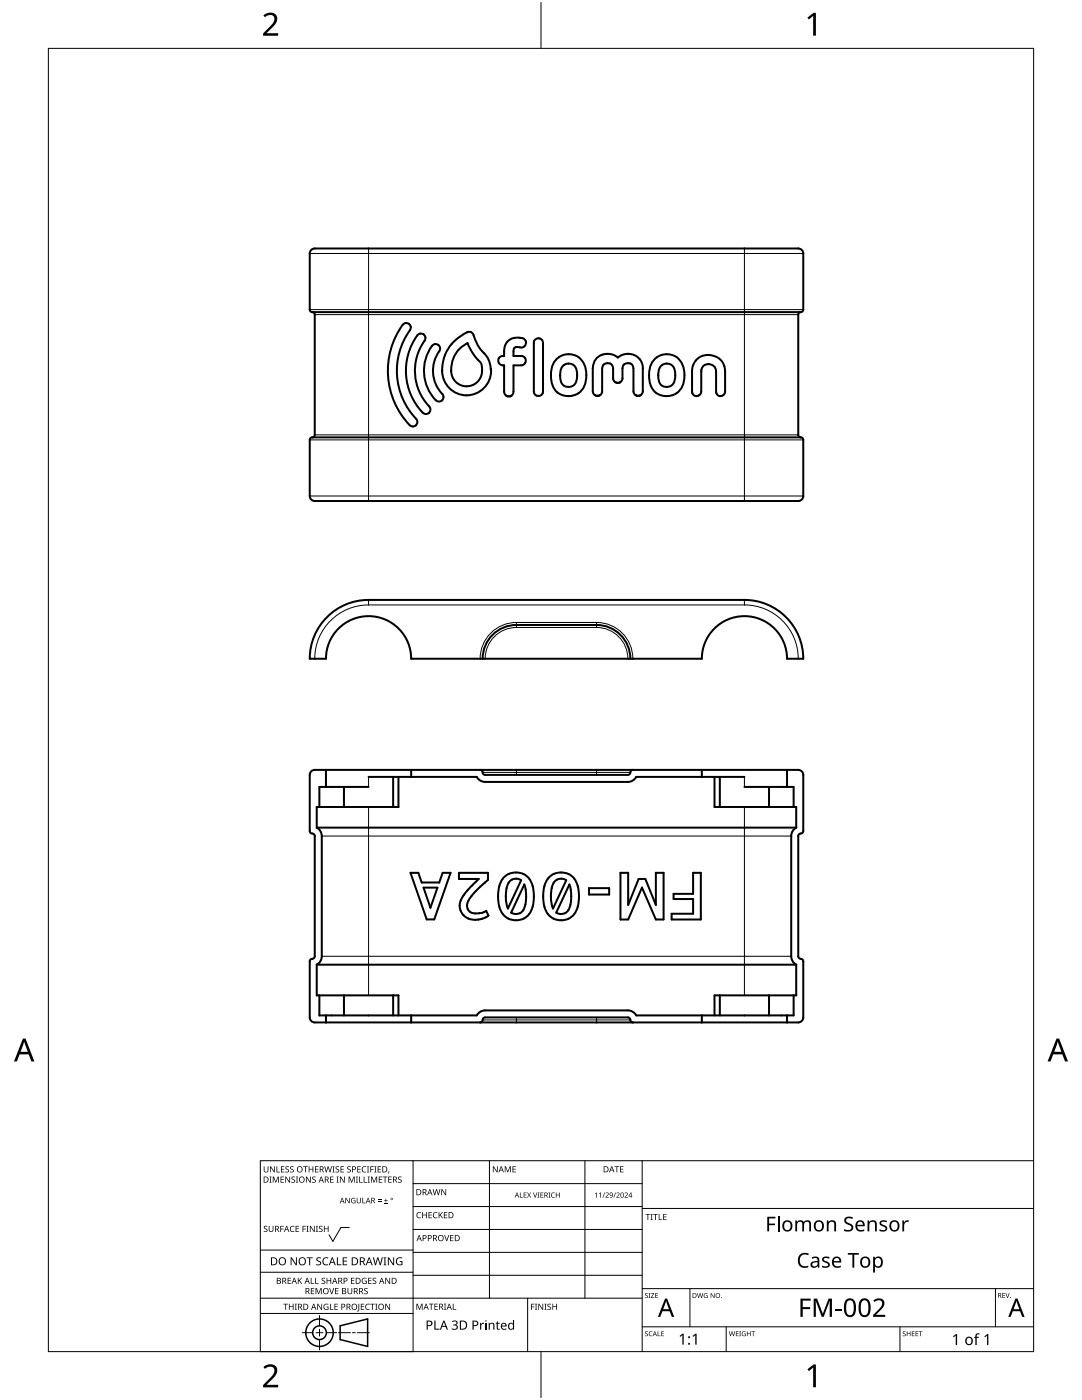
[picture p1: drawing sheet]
<svg xmlns="http://www.w3.org/2000/svg" width="216mm" height="279mm" viewBox="0 0 216 279" stroke-linecap="round" stroke-linejoin="round" font-family="sans-serif">
<g fill="none" stroke="#000" stroke-width=".4">
<path d="M62.3 62.3l.4 .2 .1 .3v24l-.1 .2-.4 .3M62.3 62.3l-.4-.3-.1-.2v-11.2a1 1 0 0 1 1-1h96.5a1 1 0 0 1 1 1v11.2l-.1 .2-.4 .3M62.3 62.3h97.5M80.5 64.7a.9 .9 0 0 1 1.2 0 .9 .9 0 0 1 .1 1.2 14 14 0 0 0 1.4 18 .9 .9 0 0 1-.3 1.1 .9 .9 0 0 1-1.2-.2 15.6 15.6 0 0 1-1.2-20.1zM83.4 66.8a.9 .9 0 0 1 1.2 0 .9 .9 0 0 1 .1 1.2 10.4 10.4 0 0 0 1.1 13.4 .9 .9 0 0 1-.3 1.1 .9 .9 0 0 1-1.2-.2 12 12 0 0 1-.9-15.5zM86.3 68.9a.9 .9 0 0 1 1.2 0 .9 .9 0 0 1 .2 1.2 6.8 6.8 0 0 0 .7 8.7 .9 .9 0 0 1-.3 1.2 .9 .9 0 0 1-1.2-.1 8.4 8.4 0 0 1-.6-11zM88.2 74h.1M90 74h.1M93.3 68.5a5.8 5.8 0 0 0-3.3 5.5M93.3 68.5a10.9 10.9 0 0 0 2.6 3.9 3.2 3.2 0 0 1-.7 3.9 3.2 3.2 0 0 1-4 .1 3.1 3.1 0 0 1-1.2-2.4M93.3 68.5h.1M97.9 73.6a5 5 0 0 0-1.9-3.7l-.6-.8-.6-1.3a1.7 1.7 0 0 0-.8-1.5 1.2 1.2 0 0 0-1.2 .3 8.1 8.1 0 0 0-4.6 7.4"/>
<path d="M97.9 73.6v.1M97.9 73.7a4.9 4.9 0 0 1-4.6 5.2 4.9 4.9 0 0 1-5.1-4.9M103.7 69.3a.99 .99 0 0 0 1.3-.9 .99 .99 0 0 0-1.3-1 2.57 2.57 0 0 0-3.1 2.8v.8a.96 .96 0 0 0-1.2 1 .96 .96 0 0 0 1.2 .9v5.2a.94 .94 0 0 0 .9 1 .94 .94 0 0 0 1-1v-5.2h1.5a.94 .94 0 0 0 .9-.9 .94 .94 0 0 0-.9-1h-1.5v-1.2l.1-.3 .3-.2h.8M106.7 67.8a.92 .92 0 0 1 1.1-.2 .92 .92 0 0 1 .6 .9v9.6a.92 .92 0 0 1-1 .9 .92 .92 0 0 1-.9-.9v-9.6zM111.1 71.6a3.5 3.5 0 0 1 3.8-.6 3.5 3.5 0 0 1 2.1 3.2 4.2 4.2 0 0 1-2 4.5 3.5 3.5 0 0 1-5-3.1l-.1-.7a4.2 4.2 0 0 1 1.2-3.3zM112.3 73.1a1.64 1.64 0 0 1 1.7-.4 1.64 1.64 0 0 1 1.1 1.5 3.1 3.1 0 0 1-.7 2.8 1.64 1.64 0 0 1-2.6-1.3v-.8a2.62 2.62 0 0 1 .5-1.8zM119.2 71.3a3.2 3.2 0 0 1 4.1 .1 2.97 2.97 0 0 1 3.2-.6 2.97 2.97 0 0 1 1.8 2.7v4.6a.93 .93 0 0 1-1 .9 .93 .93 0 0 1-.9-.9v-4.6a1.1 1.1 0 0 0-1.1-1 1.1 1.1 0 0 0-1.1 1v2a.94 .94 0 0 1-.9 .9 .94 .94 0 0 1-1-.9v-2a1.1 1.1 0 0 0-1.1-1 1.1 1.1 0 0 0-1 1v4.6a.94 .94 0 0 1-1 .9 .94 .94 0 0 1-.9-.9v-4.6a3 3 0 0 1 .9-2.2zM130.7 71.6a3.5 3.5 0 0 1 3.8-.6 3.5 3.5 0 0 1 2 3.2 4.2 4.2 0 0 1-1.9 4.5 3.5 3.5 0 0 1-5.1-3.1v-.7a4.2 4.2 0 0 1 1.2-3.3zM131.8 73.1a1.64 1.64 0 0 1 1.8-.4 1.64 1.64 0 0 1 1.1 1.5 3.1 3.1 0 0 1-.7 2.8 1.64 1.64 0 0 1-2.6-1.3v-.8a2.62 2.62 0 0 1 .4-1.8zM139.1 71.6a3.4 3.4 0 0 1 3.6-.5 3.4 3.4 0 0 1 2 3v4a.9 .9 0 0 1-.9 1 .9 .9 0 0 1-.9-1v-4a1.48 1.48 0 0 0-1.5-1.5 1.48 1.48 0 0 0-1.5 1.5v4a.92 .92 0 0 1-.9 1 .92 .92 0 0 1-.9-1v-4.5l.3-.9zM159.8 62.3l-.3 .1-.2 .4v24v.2l.5 .3M62.3 87.3h97.5"/>
<path d="M62.3 87.3l-.4 .2-.1 .3v11.2a1 1 0 0 0 1 1h96.5a1 1 0 0 0 1-1v-11.2l-.1-.3-.4-.2M65.2 123.2a11.7 11.7 0 0 1 8.3-3.5h75a11.7 11.7 0 0 1 11.8 11.8h-3.3a8.5 8.5 0 0 0-8.5-8.5 8.5 8.5 0 0 0-8.5 8.5h-58a8.5 8.5 0 0 0-8.5-8.5 8.5 8.5 0 0 0-8.5 8.5h-3.2a11.7 11.7 0 0 1 3.4-8.3zM96.3 131.5a6.7 6.7 0 0 1 6.7-6.8h16a6.7 6.7 0 0 1 6.8 6.8M62.1 153.9l.7-.3h96.5a1 1 0 0 1 1 1v11.2a.67 .67 0 0 1-.8 .6l-.2 .4v24a.67 .67 0 0 0 .7 .6l.3 .4v11.2a1 1 0 0 1-1 1h-96.5a1 1 0 0 1-1-1v-11.2a.67 .67 0 0 1 .8-.5l.2-.5v-24a.67 .67 0 0 0-.7-.5l-.3-.5v-11.2zM65 153.6v3.4M68.6 157v4M73.5 155h21.6a1.9 1.9 0 0 0 1.7 1h28.5a1.9 1.9 0 0 0 1.7-1h21.5M73.5 157h-9.8v4M78.4 155v6M79.5 155v6h-16.3v4.2M82 153.6v1.4M95.8 153.6a.67 .67 0 0 1 .6 .8l.4 .2h28.5a.67 .67 0 0 0 .5-.7l.5-.3"/>
<path d="M140 153.6v1.4M142.6 155v6h16.3v4.2M143.6 155v6M148.5 157h9.9v4M153.4 157v4M157 153.6v3.4M63.2 165.2h95.7M63.2 165.2a1.9 1.9 0 0 1 1 1.6v24a1.9 1.9 0 0 1-1 1.7M81.9 174.2h1.6l.6 1.9h3.5l.7-1.9h1.6l-3.3 9.3h-1.5zM84.5 177.1h2.8l-1.4 4.1zM91.6 174.2h5.8v1.4l-.2 .2a14.9 14.9 0 0 0-3.9 4.3 1.65 1.65 0 0 0 .4 1.8 1.65 1.65 0 0 0 1.7 .4l.9-.2 .7-.3 .5 .9a3.8 3.8 0 0 1-5.4-.5 3.3 3.3 0 0 1 .8-4l2.6-2.8h-3.9zM100.6 175a3.5 3.5 0 0 1 3.7-.6 3.5 3.5 0 0 1 2.1 3.2 6 6 0 0 1-1.3 5.4 3.5 3.5 0 0 1-3.7 .3 3.5 3.5 0 0 1-1.9-3.1 6.5 6.5 0 0 1 1.1-5.2z"/>
<path d="M101.7 175.9a1.8 1.8 0 0 1 2.3-.2l-2.7 5.6a6.4 6.4 0 0 1 .4-5.4zM104.6 176.5a6.9 6.9 0 0 1-.4 5.4 1.83 1.83 0 0 1-2.2 .2zM109.6 175a3.5 3.5 0 0 1 3.7-.6 3.5 3.5 0 0 1 2.1 3.2 6 6 0 0 1-1.3 5.4 3.5 3.5 0 0 1-3.7 .3 3.5 3.5 0 0 1-1.9-3.1 6.5 6.5 0 0 1 1.1-5.2zM110.7 175.9a1.8 1.8 0 0 1 2.3-.2l-2.7 5.6a6.4 6.4 0 0 1 .4-5.4zM113.6 176.5a6.9 6.9 0 0 1-.4 5.4 1.83 1.83 0 0 1-2.2 .2zM117.5 177.2h4.1v1.3h-4.1zM123.8 174.2h1.5v6.4l2.1-5.2h1.4l2.1 5.2v-6.4h1.5v9.3h-1.5l-2.8-6.4-2.8 6.4h-1.5zM138.3 174.2h1.5v9.3h-5.8v-1.1h4.3v-3h-3.9v-1h3.9zM158.9 165.2a1.9 1.9 0 0 0-1 1.6v24a1.9 1.9 0 0 0 1 1.7M63.2 192.5v6.1h16.3v4M63.2 192.5h95.7M63.7 198.6v4h31.4a1.9 1.9 0 0 1 1.7-1h28.5a1.9 1.9 0 0 1 1.7 1h31.4v-4"/>
<path d="M68.6 198.6v4M78.4 198.6v4M143.6 198.6v4M153.4 198.6v4M158.9 192.5v6.1h-16.3v4M65 202.6v1.4M82 202.6v1.4M126.3 204a.67 .67 0 0 1-.6-.7l-.4-.3h-28.5a.67 .67 0 0 0-.6 .8l-.4 .2M140 202.6v1.4M157 202.6v1.4"/>
</g>
<g fill="none" stroke="#000" stroke-width=".2">
<path d="M61.8 50.6h98.5M73.5 49.6v50.4M148.5 49.6v50.4M61.8 61.8h98.5M62.8 62.8h96.5M61.8 87.8h98.5M61.8 99h98.5M62.8 86.8h96.5M73.5 119.7v1M148.5 119.7v1M73.5 120.7a10.7 10.7 0 0 0-10.7 10.8M73.5 120.7h75"/>
<path d="M103 124.2a7.2 7.2 0 0 0-7.2 7.3M103 125.2a6.2 6.2 0 0 0-6.2 6.3M103 124.2h16M103 125.2h16M103 124.2v1M119 125.2a6.2 6.2 0 0 1 6.3 6.3M119 124.2v1M119 124.2a7.2 7.2 0 0 1 7.3 7.3M148.5 120.7a10.7 10.7 0 0 1 10.8 10.8M73.5 155v2M96.3 154.1h29.5M103 153.6v1"/>
<path d="M119 153.6v1M148.5 155v2M64.2 166.8h93.7M73.5 161v37.6M148.5 161v37.6M64.2 190.8h93.7M96.3 203.5h29.5M103 203v1M119 203v1"/>
</g>
<path d="M9.7 9.7h196.5v260h-196.5z" fill="none" stroke="#000" stroke-width=".2"/>
<path d="M107.9 .5v9.2M107.9 269.7v9.2" fill="none" stroke="#000" stroke-width=".2"/>
<g fill="#000">
<path d="M52.6 3.1a1.64 1.64 0 0 1 2.7 .4 2.52 2.52 0 0 1-1.1 2.2l-1 .9h2.3v.5h-3v-.4l1.2-1.2a1.95 1.95 0 0 0 .9-2.2 1.23 1.23 0 0 0-1.7 .1zM161.1 3.5l1.2-.9h.5v4.5h-.5v-4l-.9 .8zM52.6 272.8a1.64 1.64 0 0 1 2.7 .4 2.52 2.52 0 0 1-1.1 2.2l-1 1h2.3v.5h-3v-.5l1.2-1.2a1.95 1.95 0 0 0 .9-2.1 1.23 1.23 0 0 0-1.7 .1zM161.1 273.3l1.2-1h.5v4.6h-.5v-4l-.9 .7z"/>
<path d="M4.6 207.3h.5l1.8 4.5h-.6l-.6-1.4h-1.8l-.5 1.4h-.6zM4.8 207.9l-.7 2h1.4z"/>
<path d="M210.8 207.3h.5l1.8 4.5h-.6l-.5-1.4h-1.8l-.6 1.4h-.6zM211.1 207.9l-.7 2h1.4z"/>
</g>
<g fill="none" stroke="#000" stroke-width=".2">
<path d="M82.4 231.6v38.1h-30.5v-38.1h154.3M82.4 236.2h45.7M97.7 231.6v27.5M116.7 231.6v27.5M128.1 231.6v38.1M51.9 259.1h76.2M51.9 253.9h30.5M51.9 249.5h30.5M69.7 245h-1.7l-1.6 2.8-.7-1.4M82.4 240.8h45.7M82.4 245.4h45.7M82.4 249.9h45.7"/>
<path d="M82.4 254.5h45.7M105.3 259.1v10.6M128.1 257.2h78.1M128.1 241.2h78.1M137.7 257.2v7.6M198.6 257.2v7.6M51.9 262.1h30.5M60.3 266h2.1M63.1 266h1.3M63.8 262.5v2.1M63.8 265.3v1.4M63.8 267.3v2.1"/>
<path d="M65.1 266h2.1M67.5 266h2.4M70.3 266h.6M71.3 266h2.4M128.1 264.8h78.1M144.9 264.8v4.9M179.6 264.8v4.9"/>
</g>
<g fill="#000">
<path d="M52.6 232.8h.2v.8a.32 .32 0 0 0 .3 .3 .32 .32 0 0 0 .3-.3v-.8h.2v.8a.47 .47 0 0 1-.5 .4 .47 .47 0 0 1-.5-.5zM53.8 234.8h.4l-.1 .1v1l.1 .1h-.4l.1-.1v-1zM53.9 232.8h.2l.6 1v-1h.1v1.2h-.1l-.7-1v1h-.1zM54.4 234.8h.3l.3 1 .4-1h.2v1.2h-.1v-1l-.4 1h-.1l-.4-1v1h-.2zM55.2 232.8h.1v1h.6v.2h-.7zM56 234.8h.7v.1h-.6v.4h.5v.2h-.5v.4h.6v.1h-.7zM56.1 232.8h.6v.1h-.5v.4h.5v.1h-.5v.4h.5v.2h-.6zM57 232.9l.4-.1h.3l-.1 .1a.25 .25 0 0 0-.4-.1 .25 .25 0 0 0 0 .4 .4 .4 0 0 1 .5 .3 .4 .4 0 0 1-.3 .5 .4 .4 0 0 1-.5-.2h.2a.27 .27 0 0 0 .4-.1 .27 .27 0 0 0-.3-.3l-.2-.2zM56.9 234.8h.2l.6 1v-1h.2v1.2h-.2l-.6-1v1h-.2zM57.9 232.9l.5-.1h.2v.1a.25 .25 0 0 0-.4-.1 .25 .25 0 0 0 0 .4 .4 .4 0 0 1 .4 .3 .4 .4 0 0 1-.2 .5 .4 .4 0 0 1-.5-.2h.1a.27 .27 0 0 0 .5-.1 .27 .27 0 0 0-.4-.3l-.2-.2zM58.2 234.9l.4-.1 .3 .1-.1 .1a.25 .25 0 0 0-.4-.1 .25 .25 0 0 0 0 .4 .4 .4 0 0 1 .5 .3 .4 .4 0 0 1-.3 .5 .4 .4 0 0 1-.5-.3l.2 .1a.27 .27 0 0 0 .4-.2 .27 .27 0 0 0-.3-.3l-.2-.2zM59 234.8h.5l-.2 .1v1l.2 .1h-.5l.2-.1v-1z"/>
<path d="M60.5 232.8h.9v.1h-.4v1.1h-.1v-1.1h-.4zM61.1 234.8h.1l.7 1v-1h.1v1.2h-.2l-.6-1v1h-.1zM61.6 232.8h.1v.5h.7v-.5h.1v1.2h-.1v-.6h-.7v.6h-.1zM62.3 234.9l.5-.1 .2 .1v.1a.25 .25 0 0 0-.4-.1 .25 .25 0 0 0 0 .4 .4 .4 0 0 1 .4 .3 .4 .4 0 0 1-.2 .5 .4 .4 0 0 1-.5-.3l.1 .1a.27 .27 0 0 0 .5-.2 .27 .27 0 0 0-.4-.3l-.2-.2zM62.9 232.8h.6v.1h-.5v.4h.5v.1h-.5v.4h.5v.2h-.6zM64.7 232.8h.2l.2 1 .3-1h.2l.2 1 .3-1h.1l-.3 1.2h-.1l-.3-1.1-.3 1.1h-.2zM65.9 234.8h.6v.1h-.5v.4h.5v.2h-.5v.4h.5v.1h-.6zM66.3 232.8h.5l-.2 .1v1l.2 .1h-.5l.2-.1v-1zM67.2 234.8h.4l-.1 .1v1l.1 .1h-.4l.1-.1v-1zM67 232.9l.4-.1h.3l-.1 .1a.25 .25 0 0 0-.4-.1 .25 .25 0 0 0 0 .4 .4 .4 0 0 1 .5 .3 .4 .4 0 0 1-.3 .5 .4 .4 0 0 1-.5-.2h.2a.27 .27 0 0 0 .4-.1 .27 .27 0 0 0-.3-.3l-.2-.2zM67.9 232.8h.7v.1h-.5v.4h.5v.1h-.5v.4h.5v.2h-.7zM67.8 234.8h.2l.7 1-.1-1h.2v1.2h-.2l-.6-1v1h-.2z"/>
<path d="M69.3 232.9l.4-.1h.3l-.1 .1a.25 .25 0 0 0-.3-.1 .25 .25 0 0 0 0 .4 .4 .4 0 0 1 .4 .3 .4 .4 0 0 1-.3 .5 .4 .4 0 0 1-.4-.2h.1a.27 .27 0 0 0 .5-.1 .27 .27 0 0 0-.4-.3l-.2-.2zM69.6 234.8h.2l.4 1 .4-1h.2v1.2h-.2v-1l-.4 1h-.1l-.4-1v1h-.1zM70.2 239.2l.5-.2 .2 .1v.1a.45 .45 0 0 0-.7 .4 .45 .45 0 0 0 .6 .4v-.3h-.2v-.1h.3v.5a.6 .6 0 0 1-.8-.1 .6 .6 0 0 1 .1-.8zM71 234.8h.4l-.1 .1v1l.1 .1h-.4l.2-.1v-1zM71.7 234.8h.1v1.1h.6v.1h-.7zM71.3 232.8h.7v.1h-.6v.4h.5v.1h-.5v.4h.6v.2h-.7zM71.2 239.1h.1v.7a.28 .28 0 0 0 .3 .2 .28 .28 0 0 0 .3-.2v-.7h.1v.7a.42 .42 0 0 1-.4 .4 .42 .42 0 0 1-.4-.4zM72.6 234.8h.1v1.1h.6v.1h-.7zM72.3 232.9l.5-.2 .3 .1-.1 .1a.49 .49 0 0 0-.7 .5 .49 .49 0 0 0 .8 .4 .52 .52 0 0 1-.7 .1 .52 .52 0 0 1-.2-.6zM73.2 232.8h.5l-.2 .1v1l.2 .1h-.5l.2-.1v-1zM73.4 234.8h.4l-.1 .1v1l.1 .1h-.4l.1-.1v-1zM73.9 232.8h.7v.1h-.6v.4h.5v.2h-.5v.5h-.1z"/>
<path d="M74 234.8h.3l.3 1 .4-1h.3v1.2h-.2v-1l-.4 1h-.1l-.4-1v1h-.2zM74.7 232.8h.4l-.1 .1v1l.1 .1h-.4l.1-.1v-1zM75.4 239.7h.7v.1h-.7zM75.4 239.4h.7v.1h-.7zM75.4 232.8h.6v.1h-.5v.4h.5v.1h-.5v.4h.5v.2h-.6zM75.6 234.8h.7v.1h-.6v.4h.5v.2h-.5v.4h.6v.1h-.7zM76.4 234.8h.9v.1h-.4v1.1h-.1v-1.1h-.4zM76.9 239.2h.2v.3h.3v.2h-.3v.3h-.2v-.3h-.3v-.2h.3zM77.5 233.8h.2l-.3 .4zM77.5 234.8h.7v.1h-.6v.4h.5v.2h-.5v.4h.6v.1h-.7zM79.5 234.9l.4-.1 .2 .1v.1a.25 .25 0 0 0-.4-.1 .25 .25 0 0 0 0 .4 .4 .4 0 0 1 .5 .3 .4 .4 0 0 1-.3 .5 .4 .4 0 0 1-.5-.3l.2 .1a.27 .27 0 0 0 .4-.2 .27 .27 0 0 0-.3-.3l-.3-.2zM86.3 237.3h.2l.2 1.1 .3-1.1h.2l.3 1.1 .2-1.1h.2l-.3 1.2h-.2l-.3-1-.3 1h-.1z"/>
<path d="M88.1 237.3h.1l.7 1v-1h.1v1.2h-.2l-.6-1v1h-.1zM98.3 232.8h.2l.7 1v-1h.1v1.2h-.2l-.6-1v1h-.2zM100.7 232.8h.2l.4 .9 .4-.9h.2v1.2h-.1v-1.1l-.4 1.1h-.1l-.4-1.1v1.1h-.2zM102.3 232.8h.6v.1h-.5v.4h.5v.1h-.5v.4h.5v.2h-.6zM103.7 238h.2v.9h.4v.1h-.6zM104.5 238h.6v.1h-.5v.3h.4v.1h-.4v.4h.5v.1h-.6zM105.2 238h.1l.3 .4 .4-.4-.4 .5 .4 .5h-.2l-.2-.4-.4 .4 .3-.5zM106.4 238h.1l.3 .9 .3-.9h.1l-.3 1h-.2zM107.3 238h.3l-.1 .1v.8l.1 .1h-.3l.1-.1v-.8zM107.8 238h.6v.1h-.4v.3h.4v.1h-.4v.4h.4v.1h-.6zM109.4 238h.4l-.1 .1v.8l.1 .1h-.4l.2-.1v-.8zM110.1 238.1l.4-.1h.2v.2a.41 .41 0 0 0-.6 .3 .41 .41 0 0 0 .6 .4 .48 .48 0 0 1-.7-.1 .48 .48 0 0 1 .1-.7z"/>
<path d="M110.9 238h.1v.4h.6v-.4h.1v1h-.1v-.5h-.6v.5h-.1zM118.7 238.2l.4-.2v1h-.1v-.9l-.2 .2zM119.5 238.2l.4-.2v1h-.1v-.9l-.2 .2zM120.6 238h.1l-.3 1h-.2zM120.8 238.1a.37 .37 0 0 1 .6 0 .37 .37 0 0 1-.2 .6l-.2 .2h.5v.1h-.7l.3-.4a.27 .27 0 0 0 .3-.3 .27 .27 0 0 0-.4-.2zM122.8 238h.1l-.4 1h-.1zM122.6 232.8h.9v.1h-.3v1.1h-.2v-1.1h-.4zM123 238.1a.37 .37 0 0 1 .6 0 .37 .37 0 0 1-.2 .6l-.3 .2h.6v.1h-.7l.2-.4a.27 .27 0 0 0 .3-.3 .27 .27 0 0 0-.3-.2zM123.7 232.8h.7v.1h-.5v.4h.5v.1h-.5v.4h.5v.2h-.7zM124.6 238.1a.37 .37 0 0 1 .6 0 .37 .37 0 0 1-.2 .6l-.2 .2h.5v.1h-.7l.3-.4a.27 .27 0 0 0 .3-.3 .27 .27 0 0 0-.4-.2zM52.7 244.8l.4-.2 .3 .1-.1 .1a.25 .25 0 0 0-.4-.1 .25 .25 0 0 0 0 .4 .4 .4 0 0 1 .5 .3 .4 .4 0 0 1-.3 .5 .4 .4 0 0 1-.5-.2h.2a.27 .27 0 0 0 .4-.1 .27 .27 0 0 0-.3-.3l-.2-.2zM53.6 244.6h.2v.8a.32 .32 0 0 0 .3 .3 .32 .32 0 0 0 .3-.3v-.8h.2v.8a.47 .47 0 0 1-.5 .5 .47 .47 0 0 1-.5-.5z"/>
<path d="M55.9 244.6h.7v.2h-.5v.4h.5v.1h-.5v.6h-.2zM57.4 255h.7v.1h-.6v.4h.5v.2h-.5v.4h.6v.1h-.7zM58 244.8l.4-.2 .4 .1-.1 .1a.49 .49 0 0 0-.7 .5 .49 .49 0 0 0 .7 .4 .52 .52 0 0 1-.6 .1 .52 .52 0 0 1-.3-.6zM58 250.9h.2l.9 1.3v-1.3h.1v1.6h-.2l-.8-1.3v1.3h-.2zM59 244.6h.7v.2h-.6v.4h.5v.1h-.5v.4h.6v.2h-.7zM59.4 255h.2v.6l.5-.6h.2l-.5 .5 .5 .7h-.2l-.4-.6-.1 .6h-.2zM60.4 244.6h.6v.2h-.5v.4h.5v.1h-.5v.6h-.1zM61.2 244.6h.4l-.2 .2v.9l.2 .2h-.4l.1-.2v-.9zM61.2 250.9h1.2v.2h-.5v1.4h-.2v-1.4h-.5zM62 255h.2v1.1h.5v.1h-.7zM62 257.1h.7v.1h-.5v.4h.5v.1h-.5v.4h.5v.2h-.7zM61.8 244.6h.2l.7 1.1-.1-1.1h.2v1.3h-.2l-.6-1v1h-.2z"/>
<path d="M62.9 255h.1v1.1h.6v.1h-.7zM63 244.6h.5l-.2 .2v.9l.2 .2h-.5l.2-.2v-.9zM63 257.1h.2l.4 1 .4-1h.2v1.2h-.2v-1.1l-.4 1.1h-.1l-.4-1.1v1.1h-.1zM63.2 251.1l.3-.2 .6 .1-.2 .1a.33 .33 0 0 0-.6 .2 .33 .33 0 0 0 .4 .4 .47 .47 0 0 1 .4 .6 .47 .47 0 0 1-.7 .2h-.3v-.2h.2a.35 .35 0 0 0 .6-.2 .35 .35 0 0 0-.5-.4l-.3-.2zM63.7 244.8l.4-.2 .3 .1-.1 .1a.25 .25 0 0 0-.4-.1 .25 .25 0 0 0 0 .4 .4 .4 0 0 1 .5 .3 .4 .4 0 0 1-.3 .5 .4 .4 0 0 1-.5-.2h.2a.27 .27 0 0 0 .4-.1 .27 .27 0 0 0-.3-.3l-.2-.2zM64.2 255.1l.4-.1 .3 .1-.1 .1a.25 .25 0 0 0-.3-.1 .25 .25 0 0 0 0 .4 .4 .4 0 0 1 .4 .3 .4 .4 0 0 1-.3 .5 .4 .4 0 0 1-.4-.3l.1 .1a.27 .27 0 0 0 .5-.2 .27 .27 0 0 0-.4-.3l-.2-.2zM64.5 251.1l.6-.2 .4 .1-.1 .2a.63 .63 0 0 0-.9 .5 .63 .63 0 0 0 1 .6v.2a.83 .83 0 0 1-1.1-.3 .83 .83 0 0 1 .1-1.1zM64.6 244.6h.2v.6h.6v-.6h.2v1.3h-.2v-.6h-.6v.6h-.2zM65.7 257.1h.1l.4 1 .3-1h.2l-.4 1.2h-.2zM65.2 255h.1v.5h.6v-.5h.2v1.2h-.2v-.5h-.6v.5h-.1zM67.2 250.9h.2v1.4h.7v.2h-.9zM66.9 257.1h.6v.1h-.5v.4h.5v.1h-.5v.4h.5v.2h-.6z"/>
<path d="M68.4 250.9h.9v.2h-.7v.5h.6v.2h-.6v.5h.7v.2h-.9zM68.9 239.1h.2l.6 .9v-.9h.1v1h-.2l-.6-.9v.9h-.1zM69.3 257.1h.2v.7a.32 .32 0 0 0 .3 .4 .32 .32 0 0 0 .3-.4v-.7h.2v.7a.47 .47 0 0 1-.5 .5 .47 .47 0 0 1-.5-.5zM70 255h.7v.1h-.5v.4h.5v.2h-.5v.4h.5v.1h-.7zM72.3 239.1h.1v.9h.5v.1h-.6zM72.3 255.2l.5-.2 .4 .1-.1 .1a.5 .5 0 0 0-.8 .4 .5 .5 0 0 0 .7 .5v-.4h-.2v-.1h.4v.6a.66 .66 0 0 1-.9-.1 .66 .66 0 0 1 0-.9zM72.7 257.2l.4-.2 .3 .1-.1 .1a.25 .25 0 0 0-.4-.1 .25 .25 0 0 0 0 .4 .4 .4 0 0 1 .5 .3 .4 .4 0 0 1-.3 .5 .4 .4 0 0 1-.5-.2h.2a.27 .27 0 0 0 .5-.1 .27 .27 0 0 0-.4-.3l-.2-.2zM73.5 255h.6v.1h-.5v.4h.5v.2h-.5v.4h.5v.1h-.6zM74.4 255.1l.4-.1 .3 .1-.1 .1a.25 .25 0 0 0-.4-.1 .25 .25 0 0 0 0 .4 .4 .4 0 0 1 .5 .3 .4 .4 0 0 1-.3 .5 .4 .4 0 0 1-.5-.3l.2 .1a.27 .27 0 0 0 .4-.2 .27 .27 0 0 0-.3-.3l-.2-.2zM74.4 250.9h.2l.3 1.4 .4-1.4h.2l.4 1.4 .3-1.4h.2l-.4 1.6h-.2l-.4-1.3-.4 1.3h-.2zM76.6 240h.8v.1h-.8zM76.5 250.9h.6l-.2 .2v1.3l.2 .1h-.6l.2-.1v-1.3z"/>
<path d="M76.9 255h.2l.6 1v-1h.1v1.2h-.1l-.7-1v1h-.1zM77.4 250.9h.2l.9 1.3v-1.3h.1v1.6h-.2l-.8-1.3v1.3h-.2zM79.2 251.1l.7-.2 .4 .1-.1 .2a.65 .65 0 0 0-1 .5 .65 .65 0 0 0 .9 .6v-.4h-.3v-.2h.5v.7a.86 .86 0 0 1-1.1-.1 .86 .86 0 0 1 0-1.2zM83.3 242.1l.4-.2 .3 .1v.1a.49 .49 0 0 0-.7 .4 .49 .49 0 0 0 .7 .5 .52 .52 0 0 1-.7 0 .52 .52 0 0 1-.2-.6zM84.2 241.9h.2v.5h.6v-.5h.2v1.2h-.2v-.5h-.6v.5h-.2zM85.5 241.9h.7v.1h-.5v.4h.4v.2h-.4v.4h.5v.1h-.7zM86.5 242.1l.5-.2 .3 .1-.1 .1a.49 .49 0 0 0-.7 .4 .49 .49 0 0 0 .8 .5 .52 .52 0 0 1-.7 0 .52 .52 0 0 1-.2-.6zM87.5 241.9h.2v.6l.5-.6h.2l-.5 .5 .5 .7h-.2l-.4-.6-.1 .6h-.2zM88.6 246.5h.2l.3 1 .4-1h.1l-.4 1.2h-.1zM88.6 241.9h.7v.1h-.6v.4h.5v.2h-.5v.4h.6v.1h-.7zM89.8 246.5h.7v.1h-.5v.4h.5v.1h-.5v.5h.5v.1h-.7zM128.7 258.2l.4-.1h.2l-.1 .1a.24 .24 0 0 0-.3 0 .24 .24 0 0 0-.1 .3 .24 .24 0 0 0 .4 .1 .31 .31 0 0 1 0 .4 .31 .31 0 0 1-.5-.1 .24 .24 0 0 0 .3 .1 .24 .24 0 0 0 .1-.3l-.4-.3z"/>
<path d="M128.8 242.3h.9v.1h-.3v1.1h-.2v-1.1h-.4zM129.4 258.1h.4l-.1 .1v.7l.1 .1h-.4l.1-.1v-.7zM129.8 242.3h.5l-.2 .1v1l.2 .1h-.5l.2-.1v-1zM129.9 258.1h.6l-.5 .8h.6v.1h-.7l.5-.8h-.5zM130.3 242.3h1v.1h-.4v1.1h-.2v-1.1h-.4zM130.7 258.1h.6v.1h-.4v.3h.4v.1h-.4v.3h.4v.1h-.6zM131.4 242.3h.2v1.1h.5v.1h-.7zM132.3 242.3h.7v.1h-.5v.4h.5v.1h-.5v.5h.5v.1h-.7zM139.1 258.1h.1l.2 .8 .2-.8h.2l.2 .8 .2-.8h.1l-.2 .9h-.2l-.2-.8-.2 .8h-.2zM140.5 258.2l.4-.1h.3l-.1 .1a.4 .4 0 0 0-.6 .4 .4 .4 0 0 0 .6 .3v-.3l-.2-.1h.3v.5a.53 .53 0 0 1-.7-.1 .53 .53 0 0 1 0-.7zM141.8 258.1h.1l.6 .8v-.8h.1v.9h-.2l-.5-.8v.8h-.1zM153.1 242.8h1.6v.4h-1.2v1h1.2v.3h-1.2v1.3h-.4z"/>
<path d="M159.6 250.4a1.63 1.63 0 0 1 1.8-.2l-.1 .3a1.14 1.14 0 0 0-1.4 .1 1.14 1.14 0 0 0-.3 1.4 1.11 1.11 0 0 0 1.7 .6v.3a1.5 1.5 0 0 1-1.8-.3 1.5 1.5 0 0 1-.1-1.9zM158.7 243.6h.3v.3a.83 .83 0 0 1 1.4 0 .78 .78 0 0 1 .9-.3 .78 .78 0 0 1 .5 .7v1.5h-.3v-1.5a.54 .54 0 0 0-.7-.5 .54 .54 0 0 0-.4 .7v1.3h-.3v-1.5a.55 .55 0 0 0-.7-.5 .55 .55 0 0 0-.3 .8v1.2h-.4zM164.1 251a1.29 1.29 0 0 1 1.4-.1l-.1 .3-.4-.1a.35 .35 0 0 0-.6 .1 .35 .35 0 0 0 .4 .5h.1a.66 .66 0 0 1 .7 .8 .66 .66 0 0 1-.9 .5l-.7-.1v-.3l.7 .1 .5-.1v-.4l-.5-.2a.65 .65 0 0 1-.6-1zM165 243.6h.3v.3a.83 .83 0 0 1 .9-.3 .83 .83 0 0 1 .6 .7v1.5h-.3v-1.4a.59 .59 0 0 0-.7-.6 .59 .59 0 0 0-.5 .8v1.2h-.3zM168.6 243.1a1.38 1.38 0 0 1 1.6-.1l-.1 .3-.4-.1a.52 .52 0 0 0-.7 0 .52 .52 0 0 0 0 .7l.3 .2a.9 .9 0 0 1 .9 1.1 .9 .9 0 0 1-1.2 .6l-.6-.1v-.4a1.03 1.03 0 0 0 1.5-.2 1.04 1.04 0 0 0-1-.9 .77 .77 0 0 1-.3-1.1zM169.2 250.1h2.2v.3h-.9v2.6h-.4v-2.6h-.9zM173.1 243.6h.3v.3a.83 .83 0 0 1 1-.3 .83 .83 0 0 1 .6 .7v1.5h-.4v-1.4a.59 .59 0 0 0-.7-.6 .59 .59 0 0 0-.4 .8v1.2h-.4zM175.6 243.8a1.29 1.29 0 0 1 1.4-.1l-.1 .3-.5-.2a.35 .35 0 0 0-.6 .2 .35 .35 0 0 0 .4 .4l.2 .1a.66 .66 0 0 1 .6 .8 .66 .66 0 0 1-.8 .5l-.7-.1v-.4l.7 .2 .4-.1v-.4l-.4-.2a.65 .65 0 0 1-.6-1zM180.1 243.6h.2l.1 .4 .4-.4 .5-.1v.4h-.5l-.3 .3-.1 1.6h-.3zM200 258.1h.6v.1h-.5v.3h.4v.1h-.4v.3h.5v.1h-.6zM200.6 258.1h.2l.2 .8 .3-.8h.2l-.4 .9h-.1zM56.5 260.2h1v.1h-.4v1.1h-.2v-1.1h-.4z"/>
<path d="M57.6 260.2h.2v.5h.6v-.5h.2v1.2h-.2v-.6h-.6v.6h-.2zM58.8 260.2h.4l-.1 .1v1l.1 .1h-.4l.2-.1v-1zM63.3 260.2h.2l.6 1v-1h.2v1.2h-.2l-.7-1 .1 1h-.2zM64.7 260.3l.6-.1 .2 .1v.1a.5 .5 0 0 0-.8 .4 .5 .5 0 0 0 .7 .5v-.4h-.3v-.1h.4v.6a.66 .66 0 0 1-.8-.2 .66 .66 0 0 1 0-.9zM65.8 260.2h.2v1.1h.5v.1h-.7zM66.7 260.2h.7v.1h-.5v.4h.5v.1h-.5v.5h.5v.1h-.7zM71.5 260.2h.2v1.3l-.1 .2h-.3l-.1-.1 .3-.2zM72 260.2h.7v.1h-.5v.4h.4v.1h-.4v.5h.5v.1h-.7zM73 260.3l.5-.1 .3 .1-.1 .1a.49 .49 0 0 0-.7 .4 .49 .49 0 0 0 .8 .4 .52 .52 0 0 1-.7 .1 .52 .52 0 0 1-.2-.6zM73.9 260.2h.9v.1h-.4v1.1h-.1v-1.1h-.4zM74.9 260.2h.4l-.1 .1v1l.1 .1h-.4l.1-.1v-1zM76.9 260.2h.1l.7 1v-1h.1v1.2h-.1l-.7-1v1h-.1z"/>
<path d="M83.1 260.2h.2l.4 1 .4-1h.2v1.2h-.1v-1.1l-.4 1.1h-.2l-.4-1.1v1.1h-.1zM85.6 260.2h.9v.1h-.4v1.1h-.1v-1.1h-.4zM86.7 263.5h.2v1.7h.8v.2h-1zM86.7 260.2h.7v.1h-.6v.4h.5v.1h-.5v.5h.6v.1h-.7zM88.6 260.2h.4l-.1 .1v1l.1 .1h-.4l.1-.1v-1zM90.3 260.2h.2v1.1h.5v.1h-.7zM90.2 263.7a.6 .6 0 0 1 .7-.2 .6 .6 0 0 1 .4 .7l-.4 .2a.51 .51 0 0 1 .5 .7 .51 .51 0 0 1-.7 .3l-.5-.1v-.2l.3 .1a.38 .38 0 0 0 .6-.3 .38 .38 0 0 0-.5-.4h-.2v-.2h.2a.36 .36 0 0 0 .5-.4 .36 .36 0 0 0-.7-.1l-.1 .1zM95.8 264h.2v.3l.3-.3h.3v.2h-.3l-.2 .2-.1 1h-.2zM96.9 264h.2v1.4h-.2zM97.5 264h.2v.2a.52 .52 0 0 1 .6-.2 .52 .52 0 0 1 .4 .5v.9h-.3v-.9a.37 .37 0 0 0-.4-.3 .37 .37 0 0 0-.3 .5v.7h-.2zM99.2 263.7h.1v.3h.4v.2h-.4v.8l.2 .2h.2a.33 .33 0 0 1-.4 .2 .33 .33 0 0 1-.2-.4v-.8l-.2-.1 .2-.1zM106 260.2h.6v.1h-.5v.5h.5v.1h-.5v.5h-.1z"/>
<path d="M106.7 260.2h.5l-.2 .1v1l.2 .1h-.5l.2-.1v-1zM107.4 260.2h.2l.6 1v-1h.2v1.2h-.2l-.6-1v1h-.2zM108.6 260.2h.5l-.2 .1v1l.2 .1h-.5l.2-.1v-1zM109.3 260.3l.4-.1h.2v.2a.25 .25 0 0 0-.4-.1 .25 .25 0 0 0 0 .4 .4 .4 0 0 1 .5 .3 .4 .4 0 0 1-.3 .4 .4 .4 0 0 1-.5-.2l.2 .1a.27 .27 0 0 0 .4-.2 .27 .27 0 0 0-.3-.3l-.3-.2zM110.2 260.2h.2v.5h.6v-.5h.2v1.2h-.2v-.6h-.6v.6h-.2zM128.7 265.8l.4-.1h.2l-.1 .1a.24 .24 0 0 0-.3 0 .24 .24 0 0 0-.1 .3 .24 .24 0 0 0 .4 .1 .31 .31 0 0 1 0 .5 .31 .31 0 0 1-.5-.2 .24 .24 0 0 0 .3 .1 .24 .24 0 0 0 .1-.3l-.4-.2zM129.6 265.8l.3-.1h.3l-.1 .1a.39 .39 0 0 0-.5 .4 .39 .39 0 0 0 .5 .3 .46 .46 0 0 1-.6 0 .46 .46 0 0 1 .1-.7zM131.2 265.7h.1v.8h.5v.2h-.6zM131.9 265.7h.6v.1h-.4v.3h.4v.1h-.4v.4h.4v.1h-.6zM135.6 266.6l.6-.4h.2v2.1h-.2v-1.9l-.5 .4zM138.2 266.6l.6-.4h.2v2.1h-.3v-1.9l-.4 .4zM145.5 265.7h.1l.2 .8 .2-.8h.1l.3 .8 .2-.8h.1l-.3 1h-.1l-.2-.9-.3 .9h-.1z"/>
<path d="M146.8 265.7h.6v.1h-.4v.3h.3v.1h-.3v.4h.4v.1h-.6zM147.5 265.7h.4l-.2 .1v.8l.2 .1h-.4l.1-.1v-.8zM148.1 265.8l.7-.1-.1 .1a.4 .4 0 0 0-.6 .4 .4 .4 0 0 0 .6 .3v-.2l-.2-.2h.3v.5a.53 .53 0 0 1-.7-.1 .53 .53 0 0 1 0-.7zM149 265.7h.2v.4h.5v-.4h.1v1h-.1v-.5h-.5v.5h-.2zM149.9 265.7h.8v.1h-.3v.9h-.2v-.9h-.3zM159.7 259.2h2.1v.4h-1.6v1.3h1.5v.4h-1.5v1.5h-.5zM162.4 259.2h.6l1.2 3 1.1-3h.7v3.6h-.5l.1-3.2-1.3 3.2h-.3l-1.2-3.2v3.2h-.4zM166.7 261.2h1.2v.4h-1.2zM174.3 259.5a1.21 1.21 0 0 1 1.4-.4 1.21 1.21 0 0 1 .8 1.2l-.4 .7-1.3 1.4h1.8v.4h-2.4v-.4l1-.9a1.36 1.36 0 0 0 .6-1.8 1.1 1.1 0 0 0-1.3 .1zM180.2 265.8l.3-.1h.2v.1a.24 .24 0 0 0-.3 0 .24 .24 0 0 0-.1 .3 .24 .24 0 0 0 .3 .1 .31 .31 0 0 1 0 .5 .31 .31 0 0 1-.5-.2 .24 .24 0 0 0 .4 .1 .24 .24 0 0 0 0-.3l-.3-.2zM180.9 265.7h.2v.4h.5v-.4h.1v1h-.1v-.5h-.5v.5h-.2zM181.9 265.7h.6v.1h-.4v.3h.4v.1h-.4v.4h.4v.1h-.6z"/>
<path d="M182.7 265.7h.5v.1h-.4v.3h.4v.1h-.4v.4h.4v.1h-.5zM183.3 265.7h.8v.1h-.3v.9h-.2v-.9h-.3zM190.2 266.7l.6-.5h.2v2.2h-.3v-1.9l-.4 .4zM194.7 266.2l.3-.1h.5l-.1 .3-.4-.1-.1 .2v.3h.4v.2h-.4v1.4h-.3v-1.4h-.3v-.1l.3-.1zM196.4 266.7l.6-.5h.2v2.2h-.2v-1.9l-.5 .4z"/>
<path d="M52.6 234.8h.4a.61 .61 0 0 1 .6 .6 .61 .61 0 0 1-.6 .6h-.4zM52.8 234.9v1h.1a.48 .48 0 0 0 .5-.5 .48 .48 0 0 0-.4-.5z"/>
<path d="M59.2 233.4a.61 .61 0 0 1 1.2 0 .61 .61 0 0 1-1.2 0zM59.4 233.4a.45 .45 0 0 0 .9 0 .45 .45 0 0 0-.9 0z"/>
<path d="M59.6 235.4a.61 .61 0 0 1 1.2 0 .61 .61 0 0 1-1.2 0zM59.8 235.4a.45 .45 0 0 0 .9 0 .45 .45 0 0 0-.9 0z"/>
<path d="M63.8 232.8h.3a.35 .35 0 0 1 .5 .2 .35 .35 0 0 1-.3 .4l.4 .6h-.2l-.3-.5h-.3v.5h-.1zM63.9 232.9v.4h.2a.23 .23 0 0 0 .3-.2 .23 .23 0 0 0-.3-.2z"/>
<path d="M64 234.8h.2l.4 1.2h-.1l-.2-.4h-.4l-.2 .4h-.1zM64.1 235l-.2 .5h.4z"/>
<path d="M64.8 234.8h.3a.35 .35 0 0 1 .5 .2 .35 .35 0 0 1-.3 .5l.4 .5h-.2l-.3-.5h-.2v.5h-.2zM65 234.9v.5h.1a.23 .23 0 0 0 .3-.2 .23 .23 0 0 0-.3-.3z"/>
<path d="M70.3 232.8h.3a.41 .41 0 0 1 .4 .5 .41 .41 0 0 1-.6 .2v.5h-.1zM70.4 232.9v.5a.29 .29 0 0 0 .5-.3 .29 .29 0 0 0-.5-.2z"/>
<path d="M74.1 239.1h.3a.31 .31 0 0 1 .4 .2 .31 .31 0 0 1-.2 .4l.3 .4h-.2l-.3-.4h-.2v.4h-.1zM74.2 239.2v.4h.2a.21 .21 0 0 0 .2-.2 .21 .21 0 0 0-.2-.2z"/>
<path d="M76.3 232.8h.4a.61 .61 0 0 1 .6 .6 .61 .61 0 0 1-.7 .6h-.3zM76.5 232.9v.9h.1a.48 .48 0 0 0 .5-.4 .48 .48 0 0 0-.4-.5z"/>
<path d="M77.9 239.3a.25 .25 0 0 1 .5 0 .25 .25 0 0 1-.5 0zM78 239.3a.15 .15 0 0 0 .3 0 .15 .15 0 0 0-.3 0z"/>
<path d="M78.4 234.8h.4a.35 .35 0 0 1 .4 .2 .35 .35 0 0 1-.2 .5l.3 .5h-.2l-.3-.5h-.2v.5h-.2zM78.6 234.9v.5h.2a.23 .23 0 0 0 .2-.2 .23 .23 0 0 0-.3-.3z"/>
<path d="M83.1 237.3h.4a.61 .61 0 0 1 .6 .6 .61 .61 0 0 1-.7 .6h-.3zM83.2 237.5v.9h.2a.48 .48 0 0 0 .5-.5 .48 .48 0 0 0-.5-.4z"/>
<path d="M84.3 237.3h.4a.35 .35 0 0 1 .4 .3 .35 .35 0 0 1-.2 .4l.3 .5h-.2l-.3-.5h-.2v.5h-.2zM84.5 237.5v.4h.2a.23 .23 0 0 0 .3-.2 .23 .23 0 0 0-.3-.2z"/>
<path d="M85.7 237.3h.1l.5 1.2h-.1l-.2-.3h-.5l-.1 .3h-.2zM85.8 237.5l-.2 .5h.4z"/>
<path d="M99.9 232.7h.2l.5 1.3h-.2l-.2-.4h-.4l-.2 .4h-.1zM100 232.9l-.2 .6h.4z"/>
<path d="M103.1 238h.1l.4 1h-.1l-.2-.3h-.4l-.1 .3h-.1zM103.1 238.1l-.1 .5h.3z"/>
<path d="M108.6 238h.3a.29 .29 0 0 1 .4 .2 .29 .29 0 0 1-.2 .4l.3 .4h-.2l-.2-.4h-.2v.4h-.2zM108.8 238.1v.4h.1a.2 .2 0 0 0 .3-.2 .2 .2 0 0 0-.3-.2z"/>
<path d="M120.5 232.8h.3a.61 .61 0 0 1 .6 .6 .61 .61 0 0 1-.6 .6h-.3zM120.6 232.9v.9h.2a.48 .48 0 0 0 .5-.4 .48 .48 0 0 0-.5-.5z"/>
<path d="M121.7 238.1a.49 .49 0 0 1 .6 .3 .49 .49 0 0 1-.3 .6h-.3v-.1h.4l.1-.4a.32 .32 0 0 1-.5 0 .32 .32 0 0 1 0-.4zM121.7 238.3a.25 .25 0 0 0 .5 0 .25 .25 0 0 0-.5 0z"/>
<path d="M122 232.7h.1l.5 1.3h-.1l-.2-.4h-.5l-.1 .4h-.2zM122.1 232.9l-.2 .6h.4z"/>
<path d="M123.9 238.1h.4l.2 .5a.38 .38 0 0 1-.5 .4 .38 .38 0 0 1-.2-.6zM124 238.1v.1a.39 .39 0 0 0-.1 .4 .39 .39 0 0 0 .4 .3 .4 .4 0 0 0 .1-.5 .4 .4 0 0 0-.4-.3z"/>
<path d="M125.9 238h.1v.7h.2l-.2 .3h-.1v-.2h-.5zM125.9 238.1l-.4 .6h.4z"/>
<path d="M54.9 244.6h.3a.35 .35 0 0 1 .4 .3 .35 .35 0 0 1-.2 .4l.3 .6h-.1l-.3-.5h-.3v.5h-.1zM55 244.8v.4h.2a.23 .23 0 0 0 .3-.2 .23 .23 0 0 0-.3-.2z"/>
<path d="M55.2 255h.4a.31 .31 0 0 1 .4 .2 .31 .31 0 0 1-.2 .4 .33 .33 0 0 1 .3 .4 .33 .33 0 0 1-.4 .2h-.5zM55.4 255.7v.4h.2a.23 .23 0 0 0 .3-.2 .23 .23 0 0 0-.3-.2zM55.4 255.1v.4h.2a.21 .21 0 0 0 .3-.2 .21 .21 0 0 0-.3-.2z"/>
<path d="M54.1 250.9h.5a.79 .79 0 0 1 .7 .8 .79 .79 0 0 1-.8 .8h-.4zM54.3 251.1v1.2h.2a.62 .62 0 0 0 .6-.6 .62 .62 0 0 0-.6-.6z"/>
<path d="M56.3 255h.4a.35 .35 0 0 1 .4 .3 .35 .35 0 0 1-.2 .4l.3 .5h-.2l-.3-.5h-.2v.5h-.2zM56.5 255.1v.5h.2a.23 .23 0 0 0 .3-.2 .23 .23 0 0 0-.3-.3z"/>
<path d="M55.8 251.1a.77 .77 0 0 1 1.1 .1 .77 .77 0 0 1-.2 1.1 .77 .77 0 0 1-1-.2l-.1-.6zM56 251.2a.63 .63 0 0 0-.2 .8 .63 .63 0 0 0 .8 .3 .63 .63 0 0 0 .2-.9 .63 .63 0 0 0-.8-.2z"/>
<path d="M57.1 244.6h.2l.4 1.3h-.1l-.2-.4h-.4l-.2 .4h-.1zM57.2 244.8l-.2 .6h.4z"/>
<path d="M58.6 255h.2l.5 1.2h-.2l-.1-.3h-.5l-.2 .3h-.1zM58.7 255.2l-.2 .5h.4z"/>
<path d="M59.8 251.1a.77 .77 0 0 1 1.1 .1 .77 .77 0 0 1-.2 1.1 .77 .77 0 0 1-1.1-.2v-.6zM60 251.2a.63 .63 0 0 0-.2 .8 .63 .63 0 0 0 .8 .3 .63 .63 0 0 0 .2-.9 .63 .63 0 0 0-.8-.2z"/>
<path d="M61 257.1h.3a.35 .35 0 0 1 .4 .2 .35 .35 0 0 1-.2 .4l.3 .6h-.1l-.3-.5h-.3v.5h-.1zM61.1 257.2v.4h.2a.23 .23 0 0 0 .3-.2 .23 .23 0 0 0-.3-.2z"/>
<path d="M61.2 255h.2l.4 1.2h-.1l-.2-.3h-.4l-.2 .3h-.1zM61.3 255.2l-.2 .5h.4z"/>
<path d="M64.4 257.7a.61 .61 0 0 1 1.2 0 .61 .61 0 0 1-1.2 0zM64.6 257.7a.45 .45 0 0 0 .9 0 .45 .45 0 0 0-.9 0z"/>
<path d="M66.2 250.9h.2l.6 1.6h-.2l-.2-.5h-.6l-.2 .5h-.2zM66.3 251.1l-.3 .7h.5z"/>
<path d="M66.7 255h.2l.4 1.2h-.1l-.2-.3h-.4l-.2 .3h-.1zM66.8 255.2l-.2 .5h.4z"/>
<path d="M67.5 255h.3a.35 .35 0 0 1 .5 .3 .35 .35 0 0 1-.3 .4l.4 .5h-.2l-.3-.5h-.2v.5h-.2zM67.7 255.1v.5h.1a.23 .23 0 0 0 .3-.2 .23 .23 0 0 0-.3-.3z"/>
<path d="M68.3 257.1h.3a.31 .31 0 0 1 .4 .1 .31 .31 0 0 1-.2 .4 .33 .33 0 0 1 .3 .4 .33 .33 0 0 1-.4 .3h-.4zM68.4 257.7v.4h.3a.23 .23 0 0 0 .2-.2 .23 .23 0 0 0-.3-.2zM68.4 257.2v.4h.2a.21 .21 0 0 0 .3-.2 .21 .21 0 0 0-.3-.2z"/>
<path d="M68.2 239h.1l.5 1.1h-.2l-.1-.3h-.4l-.2 .3h-.1zM68.3 239.2l-.2 .5h.3z"/>
<path d="M68.6 255h.3a.41 .41 0 0 1 .4 .5 .41 .41 0 0 1-.6 .3v.4h-.1zM68.7 255.1v.5a.29 .29 0 0 0 .5-.2 .29 .29 0 0 0-.5-.3z"/>
<path d="M70.6 257.1h.3a.35 .35 0 0 1 .5 .2 .35 .35 0 0 1-.3 .4l.4 .6h-.2l-.3-.5h-.2v.5h-.2zM70.8 257.2v.4h.1a.23 .23 0 0 0 .3-.2 .23 .23 0 0 0-.3-.2z"/>
<path d="M70.2 250.9h.5a.79 .79 0 0 1 .7 .8 .79 .79 0 0 1-.8 .8h-.4zM70.4 251.1v1.2h.2a.62 .62 0 0 0 .6-.6 .62 .62 0 0 0-.6-.6z"/>
<path d="M71.7 257.1h.3a.35 .35 0 0 1 .4 .2 .35 .35 0 0 1-.2 .4l.3 .6h-.2l-.2-.5h-.3v.5h-.1zM71.8 257.2v.4h.2a.23 .23 0 0 0 .3-.2 .23 .23 0 0 0-.3-.2z"/>
<path d="M71 255h.4a.61 .61 0 0 1 .6 .6 .61 .61 0 0 1-.7 .6h-.3zM71.1 255.1v1h.2a.48 .48 0 0 0 .5-.5 .48 .48 0 0 0-.5-.5z"/>
<path d="M71.8 250.9h.4a.45 .45 0 0 1 .6 .3 .45 .45 0 0 1-.3 .6l.4 .7h-.2l-.4-.6h-.3v.6h-.2zM72 251.1v.6h.2a.3 .3 0 0 0 .4-.3 .3 .3 0 0 0-.4-.3z"/>
<path d="M73.4 239h.1l.4 1.1h-.1l-.1-.3h-.5l-.1 .3h-.1zM73.5 239.2l-.2 .5h.3z"/>
<path d="M73.6 250.9h.2l.6 1.6h-.2l-.2-.5h-.7l-.1 .5h-.2zM73.7 251.1l-.3 .7h.5z"/>
<path d="M76.1 255h.1l.5 1.2h-.2l-.1-.3h-.5l-.1 .3h-.2zM76.2 255.2l-.2 .5h.4z"/>
<path d="M78.2 255h.3a.61 .61 0 0 1 .6 .6 .61 .61 0 0 1-.6 .6h-.3zM78.3 255.1v1h.2a.48 .48 0 0 0 .5-.5 .48 .48 0 0 0-.5-.5z"/>
<path d="M83.6 246.5h.1l.5 1.2h-.2l-.1-.4h-.5l-.2 .4h-.1zM83.6 246.6l-.2 .6h.4z"/>
<path d="M84.3 246.5h.4a.41 .41 0 0 1 .4 .5 .41 .41 0 0 1-.6 .2v.5h-.2zM84.5 246.6v.5a.29 .29 0 0 0 .5-.2 .29 .29 0 0 0-.5-.3z"/>
<path d="M85.4 246.5h.3a.41 .41 0 0 1 .4 .5 .41 .41 0 0 1-.6 .2v.5h-.1zM85.5 246.6v.5a.29 .29 0 0 0 .5-.2 .29 .29 0 0 0-.5-.3z"/>
<path d="M86.4 246.5h.3a.35 .35 0 0 1 .5 .2 .35 .35 0 0 1-.3 .5l.4 .5h-.2l-.3-.5h-.2v.5h-.2zM86.6 246.6v.5h.1a.23 .23 0 0 0 .3-.3 .23 .23 0 0 0-.3-.2z"/>
<path d="M87.3 247.1a.61 .61 0 0 1 1.2 0 .61 .61 0 0 1-1.2 0zM87.6 247.1a.45 .45 0 0 0 .9 0 .45 .45 0 0 0-.9 0z"/>
<path d="M89.5 241.9h.4a.61 .61 0 0 1 .6 .6 .61 .61 0 0 1-.6 .6h-.4zM89.7 242v1h.1a.48 .48 0 0 0 .5-.5 .48 .48 0 0 0-.4-.5z"/>
<path d="M90.8 246.5h.3a.61 .61 0 0 1 .6 .6 .61 .61 0 0 1-.6 .6h-.3zM90.9 246.6v1h.2a.48 .48 0 0 0 .5-.5 .48 .48 0 0 0-.5-.5z"/>
<path d="M138.2 258.1h.3a.49 .49 0 0 1 .5 .5 .49 .49 0 0 1-.5 .4h-.3zM138.3 258.2v.7h.4l.1-.2v-.3z"/>
<path d="M142.7 258.6a.5 .5 0 0 1 1 0 .5 .5 0 0 1-1 0zM142.9 258.6a.36 .36 0 0 0 .7 0 .36 .36 0 0 0-.7 0z"/>
<path d="M156.4 243.8a1.08 1.08 0 0 1 1.5 .1 1.08 1.08 0 0 1-.1 1.6 1.08 1.08 0 0 1-1.6-.2 1.47 1.47 0 0 1 .2-1.5zM156.7 243.9a.85 .85 0 0 0-.2 1 .85 .85 0 0 0 .9 .5 .82 .82 0 0 0 .4-1 .82 .82 0 0 0-1.1-.5z"/>
<path d="M162 251a.9 .9 0 0 1 .9-.3 .9 .9 0 0 1 .6 .8v1.5h-.3v-.3a.71 .71 0 0 1-1.2 .2 .71 .71 0 0 1 .1-1.1l1-.1a.51 .51 0 0 0-.1-.6 .51 .51 0 0 0-.6 0l-.3 .1zM162.2 252.1a.47 .47 0 0 0 .2 .7 .47 .47 0 0 0 .6-.3l.1-.6z"/>
<path d="M162.7 243.8a1.08 1.08 0 0 1 1.5 .1 1.08 1.08 0 0 1-.1 1.6 1.08 1.08 0 0 1-1.6-.2 1.47 1.47 0 0 1 .2-1.5zM163 243.9a.85 .85 0 0 0-.2 1 .85 .85 0 0 0 .9 .5 .82 .82 0 0 0 .3-1 .82 .82 0 0 0-1-.5z"/>
<path d="M166.3 251.1a.94 .94 0 0 1 1.1-.2 .94 .94 0 0 1 .5 1.1h-1.5a.83 .83 0 0 0 .5 .7 .83 .83 0 0 0 .9-.1v.3a1.19 1.19 0 0 1-1.6-.2 1.19 1.19 0 0 1 .1-1.6zM166.6 251.2l-.2 .5h1.1a.54 .54 0 0 0-.3-.6 .54 .54 0 0 0-.6 .1z"/>
<path d="M170.9 243.8a.94 .94 0 0 1 1.2-.2 .94 .94 0 0 1 .5 1.1h-1.5a.83 .83 0 0 0 .5 .8 .83 .83 0 0 0 .9-.2v.4a1.19 1.19 0 0 1-1.6-.3 1.19 1.19 0 0 1 0-1.6zM171.2 244l-.1 .4h1.1a.54 .54 0 0 0-.3-.5 .54 .54 0 0 0-.7 .1z"/>
<path d="M171.9 251.1a1.08 1.08 0 0 1 1.6 .1 1.08 1.08 0 0 1-.2 1.5 1.08 1.08 0 0 1-1.5-.2 1.47 1.47 0 0 1 .1-1.4zM172.3 251.2a.85 .85 0 0 0-.3 1 .85 .85 0 0 0 .9 .5 .82 .82 0 0 0 .4-1.1 .82 .82 0 0 0-1-.4z"/>
<path d="M174.2 250.8h.3l.1 .3a.95 .95 0 0 1 1.2-.2 .95 .95 0 0 1 .3 1.2 .9 .9 0 0 1-.6 .9 .9 .9 0 0 1-.9-.3v1.3h-.4zM174.7 251.2l-.1 .4a.7 .7 0 0 0 .1 .9 .7 .7 0 0 0 .9 .1 .85 .85 0 0 0 .2-1 .85 .85 0 0 0-.9-.5z"/>
<path d="M177.7 243.8a1.08 1.08 0 0 1 1.6 .1 1.08 1.08 0 0 1-.2 1.6 1.08 1.08 0 0 1-1.5-.2 1.47 1.47 0 0 1 .1-1.5zM178.1 243.9a.85 .85 0 0 0-.3 1 .85 .85 0 0 0 .9 .5 .82 .82 0 0 0 .4-1 .82 .82 0 0 0-1-.5z"/>
<path d="M199.2 258.1h.2a.28 .28 0 0 1 .4 .1 .28 .28 0 0 1-.2 .4l.3 .4h-.2l-.2-.4h-.2v.4h-.1zM199.3 258.2v.3h.1a.19 .19 0 0 0 .3-.2 .19 .19 0 0 0-.3-.1z"/>
<path d="M59.5 260.2h.3a.35 .35 0 0 1 .4 .2 .35 .35 0 0 1-.2 .5l.3 .5h-.1l-.3-.5h-.3v.5h-.1zM59.6 260.3v.5h.2a.23 .23 0 0 0 .3-.3 .23 .23 0 0 0-.3-.2z"/>
<path d="M60.5 260.2h.4a.61 .61 0 0 1 .6 .6 .61 .61 0 0 1-.6 .6h-.4zM60.7 260.3v1h.2a.48 .48 0 0 0 .5-.5 .48 .48 0 0 0-.5-.5z"/>
<path d="M62.5 260.2h.2l.4 1.2h-.1l-.2-.4h-.4l-.2 .4h-.1zM62.6 260.3l-.2 .6h.4z"/>
<path d="M68.1 260.2h.3a.41 .41 0 0 1 .5 .5 .41 .41 0 0 1-.6 .2v.5h-.2zM68.3 260.3v.5a.29 .29 0 0 0 .4-.2 .29 .29 0 0 0-.4-.3z"/>
<path d="M69.1 260.2h.4a.35 .35 0 0 1 .4 .2 .35 .35 0 0 1-.2 .5l.3 .5h-.2l-.3-.5h-.2v.5h-.2zM69.3 260.3v.5h.2a.23 .23 0 0 0 .3-.3 .23 .23 0 0 0-.3-.2z"/>
<path d="M70.1 260.8a.61 .61 0 0 1 1.2 0 .61 .61 0 0 1-1.2 0zM70.3 260.8a.45 .45 0 0 0 .9 0 .45 .45 0 0 0-.9 0z"/>
<path d="M75.4 260.8a.61 .61 0 0 1 1.2 0 .61 .61 0 0 1-1.2 0zM75.6 260.8a.45 .45 0 0 0 .9 0 .45 .45 0 0 0-.9 0z"/>
<path d="M85 260.2h.1l.5 1.2h-.2l-.1-.4h-.5l-.2 .4h-.1zM85 260.3l-.2 .6h.4z"/>
<path d="M85.1 263.5h.5a.57 .57 0 0 1 .7 .6 .57 .57 0 0 1-.7 .6h-.2v.7h-.3zM85.4 263.7v.8a.42 .42 0 0 0 .6-.1 .42 .42 0 0 0-.1-.6z"/>
<path d="M87.6 260.2h.4a.35 .35 0 0 1 .4 .2 .35 .35 0 0 1-.2 .5l.3 .5h-.2l-.3-.5h-.2v.5h-.2zM87.8 260.3v.5h.2a.23 .23 0 0 0 .2-.3 .23 .23 0 0 0-.2-.2z"/>
<path d="M88.5 263.5h.2l.7 1.9h-.3l-.2-.6h-.7l-.2 .6h-.2zM88.6 263.8l-.3 .8h.6z"/>
<path d="M89.6 260.2h.1l.5 1.2h-.2l-.1-.4h-.5l-.2 .4h-.1zM89.6 260.3l-.2 .6h.4z"/>
<path d="M91.8 263.5h.5a.91 .91 0 0 1 .9 1 .91 .91 0 0 1-.9 .9h-.5zM92 263.7v1.5h.2a.71 .71 0 0 0 .8-.7 .71 .71 0 0 0-.7-.8z"/>
<path d="M94.3 263.5h.5a.57 .57 0 0 1 .7 .6 .57 .57 0 0 1-.8 .6h-.2v.7h-.2zM94.5 263.7v.8a.42 .42 0 0 0 .6-.1 .42 .42 0 0 0-.1-.6z"/>
<path d="M100.1 264.2a.59 .59 0 0 1 .7-.2 .59 .59 0 0 1 .3 .7h-.9a.52 .52 0 0 0 .3 .5 .52 .52 0 0 0 .5-.1v.2a.74 .74 0 0 1-.9-.1 .74 .74 0 0 1 0-1zM100.3 264.3l-.1 .3h.7l-.2-.4z"/>
<path d="M101.6 264.1l.4-.1 .4 .2v-.8h.2v2h-.2v-.2a.62 .62 0 0 1-.9 .1 .62 .62 0 0 1-.1-.9zM101.7 264.2a.5 .5 0 0 0-.1 .7 .5 .5 0 0 0 .7 .2 .51 .51 0 0 0 .1-.7 .51 .51 0 0 0-.7-.2z"/>
<path d="M130.6 265.7l.5 1-.3-.3h-.3l-.3 .3zM130.7 265.8l-.2 .4h.3z"/>
<path d="M132.7 259.2h.4l1.4 3.6h-.4l-.5-1.1h-1.4l-.5 1.1h-.4zM132.9 259.6l-.6 1.7h1.2z"/>
<path d="M168.9 259.4a1.21 1.21 0 0 1 1.3-.1 1.21 1.21 0 0 1 .6 1.3 1.84 1.84 0 0 1-.9 2.2 1.3 1.3 0 0 1-1.5-1.6l.1-1.2zM169.1 259.7l-.2 .6v1.2a.74 .74 0 0 0 .6 1 .74 .74 0 0 0 .8-.8 1.99 1.99 0 0 0-.5-2.2z"/>
<path d="M171.8 259.4a1.21 1.21 0 0 1 1.3-.1 1.21 1.21 0 0 1 .6 1.3 1.84 1.84 0 0 1-.9 2.2 1.3 1.3 0 0 1-1.5-1.6l.1-1.2zM172 259.7l-.2 .6v1.2a.74 .74 0 0 0 .6 1 .74 .74 0 0 0 .8-.8 1.99 1.99 0 0 0-.5-2.2z"/>
<path d="M192.8 267a.81 .81 0 0 1 1.2 .1 .81 .81 0 0 1-.2 1.1 .81 .81 0 0 1-1.1-.2l-.1-.6zM193.1 267.1a.6 .6 0 0 0-.2 .8 .6 .6 0 0 0 .8 .2l.1-.2a.56 .56 0 0 0 0-.7 .56 .56 0 0 0-.7-.1z"/>
<path d="M202.6 259.2h.4l1.4 3.6h-.4l-.5-1.1h-1.4l-.4 1.1h-.5zM202.8 259.6l-.6 1.7h1.2z"/>
<circle cx="144" cy="259" r=".09"/>
<circle cx="201.6" cy="259" r=".09"/>
<circle cx="97" cy="263.6" r=".14"/>
<circle cx="137.5" cy="268.2" r=".2"/>
<circle cx="137.5" cy="266.9" r=".2"/>
</g>
<g fill="none" stroke="#000" stroke-width=".3">
<path d="M67.9 264.6l5.5-1.4v5.5l-5.5-1.4z"/>
<circle cx="63.8" cy="266" r="1.37"/>
<circle cx="63.8" cy="266" r="2.74"/>
</g>
<path d="M155.3 242.7v3.1" fill="none" stroke="#000" stroke-width=".36"/>
</svg>
